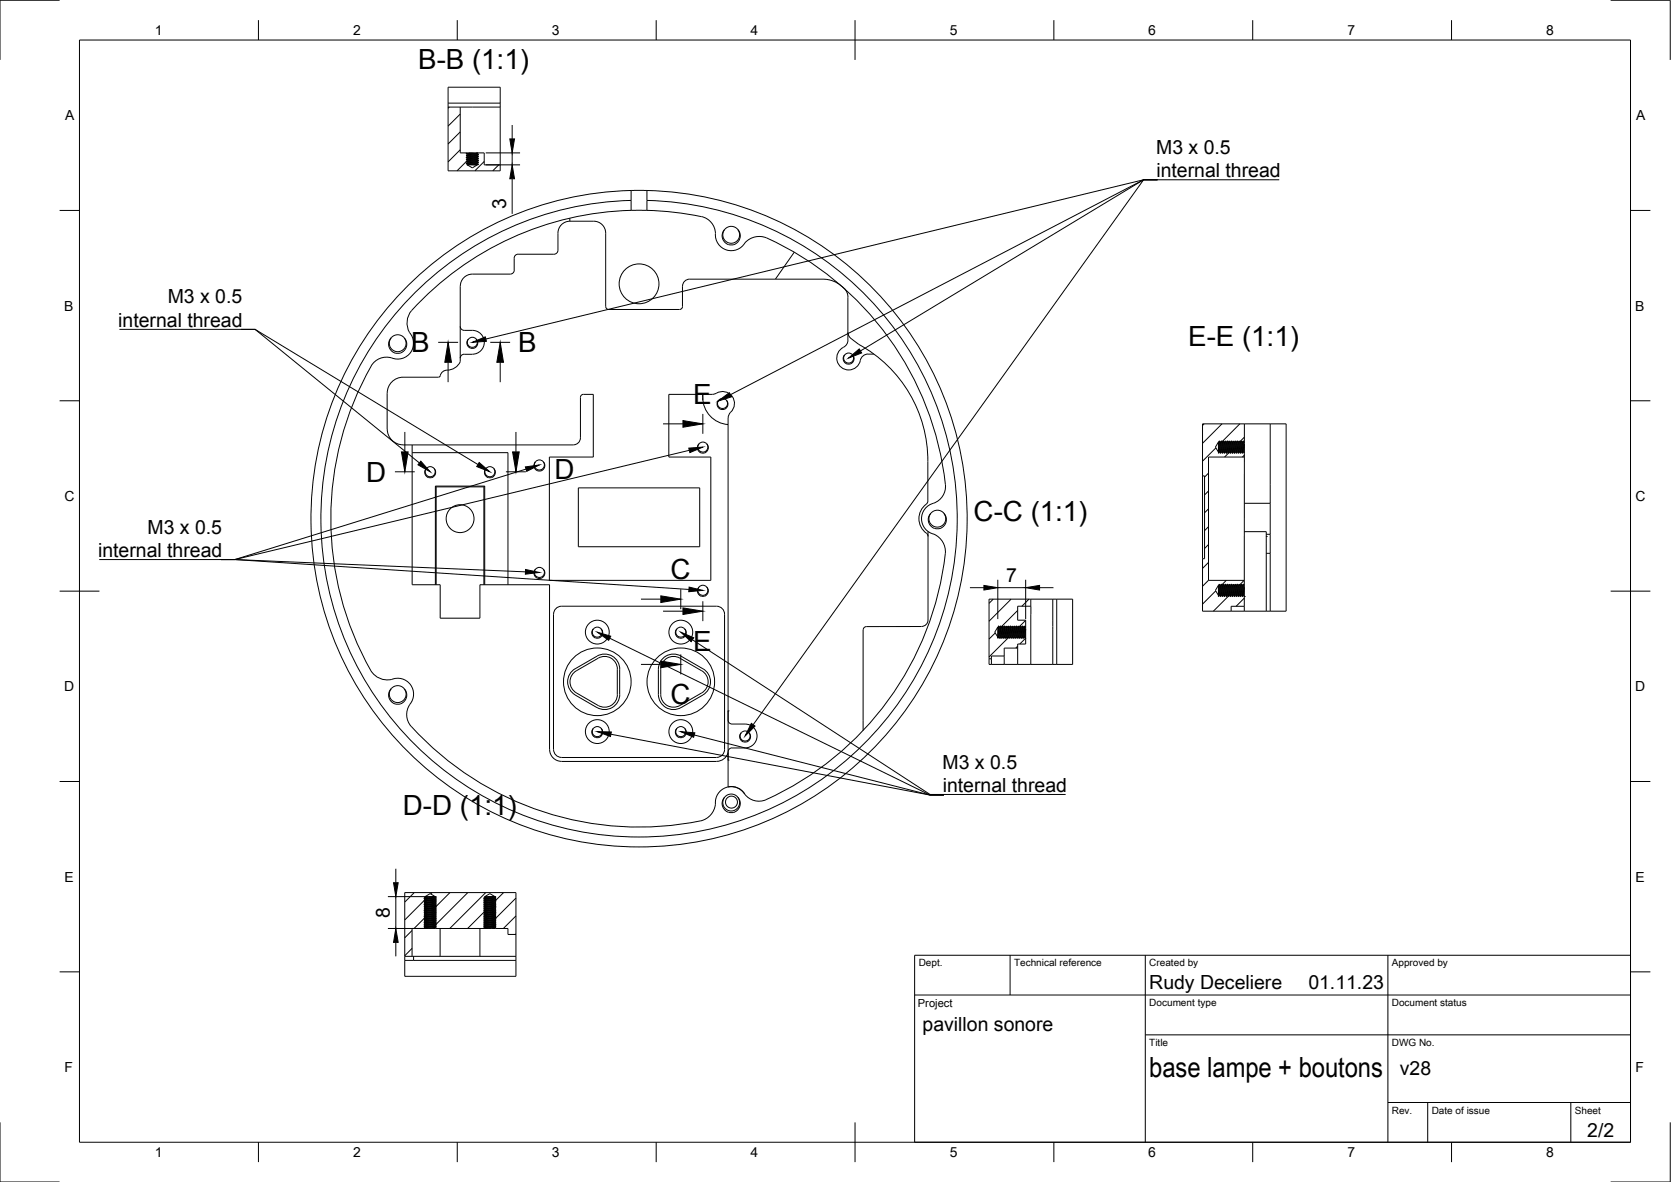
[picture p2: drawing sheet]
<svg xmlns="http://www.w3.org/2000/svg" width="420mm" height="297mm" viewBox="0 0 420 297" stroke-linecap="round" stroke-linejoin="round" font-family="sans-serif">
<defs><g id="words">
<g font-size="7">
<text x="105.2" y="17.4">B-B (1:1)</text>
<text x="103.4" y="88.5">B</text>
<text x="130.3" y="88.5">B</text>
<text x="298.8" y="86.9">E-E (1:1)</text>
<text x="174.3" y="101.5">E</text>
<text x="92.1" y="121.1">D</text>
<text x="139.4" y="120.3">D</text>
<text x="244.8" y="131">C-C (1:1)</text>
<text x="168.6" y="145.5">C</text>
<text x="174.3" y="163.6">E</text>
<text x="168.6" y="177">C</text>
<text x="101.3" y="204.7">D-D (1:1)</text>
<text x="289" y="270.6">base lampe + boutons</text>
</g>
<g font-size="4.9">
<text x="290.7" y="38.7">M3 x 0.5</text>
<text x="290.8" y="44.5">internal thread</text>
<text x="127.2" y="52.5" transform="rotate(-90 127.2 52.5)">3</text>
<text x="42.2" y="76.2">M3 x 0.5</text>
<text x="29.7" y="82.1">internal thread</text>
<text x="37.1" y="134.1">M3 x 0.5</text>
<text x="24.7" y="139.9">internal thread</text>
<text x="253" y="146.2">7</text>
<text x="237" y="193.1">M3 x 0.5</text>
<text x="237" y="199">internal thread</text>
<text x="98" y="230.7" transform="rotate(-90 98 230.7)">8</text>
<text x="289" y="248.5">Rudy Deceliere</text>
<text x="329" y="248.5">01.11.23</text>
<text x="232" y="259">pavillon sonore</text>
<text x="352" y="270.1">v28</text>
<text x="399.1" y="285.7">2/2</text>
</g>
<g font-size="3.5">
<text x="39" y="8.8">1</text>
<text x="88.8" y="8.8">2</text>
<text x="138.8" y="8.8">3</text>
<text x="188.7" y="8.8">4</text>
<text x="238.8" y="8.8">5</text>
<text x="288.7" y="8.8">6</text>
<text x="338.8" y="8.8">7</text>
<text x="388.8" y="8.8">8</text>
<text x="16.4" y="30.2">A</text>
<text x="411.4" y="30.2">A</text>
<text x="16.2" y="78">B</text>
<text x="411.2" y="78">B</text>
<text x="16.2" y="125.9">C</text>
<text x="411.2" y="125.9">C</text>
<text x="16.2" y="173.7">D</text>
<text x="411.2" y="173.7">D</text>
<text x="16.2" y="221.6">E</text>
<text x="411.2" y="221.6">E</text>
<text x="16.2" y="269.4">F</text>
<text x="411.2" y="269.4">F</text>
<text x="39" y="290.8">1</text>
<text x="88.8" y="290.8">2</text>
<text x="138.8" y="290.8">3</text>
<text x="188.7" y="290.8">4</text>
<text x="238.8" y="290.8">5</text>
<text x="288.7" y="290.8">6</text>
<text x="338.8" y="290.8">7</text>
<text x="388.8" y="290.8">8</text>
</g>
<text font-size="2.8" x="230.8" y="253.1">Project</text>
<g font-size="2.5">
<text x="231" y="242.9">Dept.</text>
<text x="255" y="242.9">Technical reference</text>
<text x="289" y="242.9">Created by</text>
<text x="350" y="242.9">Approved by</text>
<text x="289" y="252.8">Document type</text>
<text x="350" y="252.8">Document status</text>
<text x="289" y="262.9">Title</text>
<text x="350" y="262.9">DWG No.</text>
<text x="350" y="279.9">Rev.</text>
<text x="360" y="279.9">Date of issue</text>
<text x="396" y="279.9">Sheet</text>
</g>
</g></defs>
<!-- layer: Visible -->
<g fill="none" stroke="#000" stroke-width=".25">
<path d="M112.7 21.9h13.1v21h-13.1zM112.7 25.9h13.1M112.7 26.9h3M115.7 26.9h10.1M115.7 26.9v11.5h1.7M117.2 38.5l3.1 .3M117.2 39l3.1 .3M117.2 39.5l3.1 .3M117.2 38.5v.1M117.2 39v.1M117.2 39.5v.1M117.2 39.6l.3 .1"/>
<path d="M117.2 39.1l.3 .1M117.2 38.6l.3 .1M117.2 38.6l3.1 .2M117.2 39.1l3.1 .2M117.2 39.6l3.1 .2M117.4 38.4h.4M117.4 38.4l-.2 .1M117.5 38.9l2.5 .2M117.5 39.4l2.5 .2M117.5 39.9l2.5 .2M117.5 38.7l2.5 .3M117.5 39.2l2.5 .3"/>
<path d="M117.5 39.7l2.5 .3M117.5 38.7v.2M117.5 39.2v.2M117.5 39.7v.2M117.5 39.9l-.3 .1M117.5 39.4l-.3 .1M117.5 38.9l-.3 .1M117.8 38.4l2.2 .2M117.8 38.4h1.9M119.7 38.4l.3 .1M119.7 38.4h.4M120 38.5v.1"/>
<path d="M120 39v.1M120 39.5v.1M120 40v.1M120 38.6l.3 .2M120 39.1l.3 .2M120 39.6l.3 .2M120.1 38.4h1.7v3h4M120.1 38.4l-.1 .1M120.3 39.3h.1M120.3 39.8h.1M120.3 38.8l-.3 .2M120.3 39.3l-.3 .2"/>
<path d="M120.3 39.8l-.3 .2M117.2 41l3.1 .3M117.2 40l3.1 .3M117.2 40.5l3.1 .3M117.2 41.1l.3 .1M117.2 40v.1M117.2 40.5v.1M117.2 41v.1M117.2 40.6l.3 .1M117.2 40.1l.3 .1M117.2 41.1l3.1 .2M117.2 40.1l3.1 .2"/>
<path d="M117.2 40.6l3.1 .2M117.5 41.4h.3M117.5 40.9l2.5 .2M117.5 40.4l2.5 .2M117.5 40.7l2.5 .3M117.5 41.2l2.2 .2M117.5 40.2l2.5 .3M117.5 41.4h.1M117.5 41.4l1.3 .8 1.2-.8M117.5 40.2v.2M117.5 40.7v.2M117.5 41.2v.2"/>
<path d="M117.5 40.9l-.3 .1M117.5 40.4l-.3 .1M117.8 41.4h1.9M119.7 41.4h.3M120 40.5v.1M120 41v.1M120 40.1l.3 .2M120 40.6l.3 .2M120 41.1l.3 .2M120.3 41.3l-.3 .1M120.3 40.8h.1M120.3 41.3h.1"/>
<path d="M120.3 40.3l-.3 .2M120.3 40.8l-.3 .2M143.3 55.6h6a2.99 2.99 0 0 1 3 3v18.4a.77 .77 0 0 0 .8 .8h17.7a.77 .77 0 0 0 .8-.8v-5.1a1.8 1.8 0 0 1 1.8-1.7h21.6M143.3 54.8v.8M143.3 55.6a2.99 2.99 0 0 0-3 3v4.3M158.7 50.4a80 80 0 0 0-67 120.5 80 80 0 0 0 137.9 0 80 80 0 0 0-66.9-120.5M158.7 47.9a82.5 82.5 0 0 0-70 122.7 82.5 82.5 0 0 0 141.2 4.7 82.5 82.5 0 0 0-61.6-127.1l-5.6-.3M158.7 47.9h4M158.7 52.9h4M158.7 47.9v5M158.7 52.9a77.5 77.5 0 0 0-55.2 25.1M162.7 47.9v5"/>
<path d="M162.7 52.9l5.7 .3 5.7 .8a7.9 7.9 0 0 1 4.3 1.4 4.6 4.6 0 0 1 1.5 4 4 4 0 0 0 3.1 3.5 4 4 0 0 0 4.3-1.9 4.9 4.9 0 0 1 5.5-1.2 77.3 77.3 0 0 1 44.9 62.8 4.5 4.5 0 0 1-3 3.9M182.2 57.6l-.5 .8-.1 1 .3 1 .5 .7a2.18 2.18 0 0 0 2.2 .4l.9-.7 .6-1.1-.1-1.2-.5-.9M182.2 57.6l-.4 1.1 .1 1.2 .7 .9 1.1 .3 1.2-.3 .9-.9 .2-1-.5-1.3M182.2 57.6a2.13 2.13 0 0 1 3.3 0M103.5 78a4.8 4.8 0 0 0-.1 6.1 4 4 0 0 1-.3 4.7 4 4 0 0 1-4.6 1.1 4.4 4.4 0 0 0-5.2 2.1 77.2 77.2 0 0 0 .4 77.2 4.8 4.8 0 0 0 5.3 1.4 4 4 0 0 1 4.4 1.7 4 4 0 0 1-.3 4.7 4.4 4.4 0 0 0 .3 5.5 77.5 77.5 0 0 0 72.8 23.8M118.8 68.9a3.1 3.1 0 0 0-3.1 3v19a3.9 3.9 0 0 1-3.8 2.2 2.85 2.85 0 0 0-1.5 1.6l-9 .1a4 4 0 0 0-4 4M140.3 62.9a1.01 1.01 0 0 1-1 1h-9a1.01 1.01 0 0 0-1 1v3a1.01 1.01 0 0 1-1 1h-9.5M195 70.2h8.2a16.9 16.9 0 0 1 5.5 .2l1.4 .5M199.7 63.4l-4.7 6.8M210.1 70.9l.8 .5a4.6 4.6 0 0 1 2.3 3.3M210.2 70.8l-.1 .1M213.2 74.7v10.8"/>
<path d="M97.3 98.8l.1 9a4 4 0 0 0 4 4M98.4 84.9a2.13 2.13 0 0 1 3.2 0M99.3 88.7l-.8-.4-.6-.9-.2-1 .3-1.1 .4-.4-.5 1.1v.7l.4 .8 .8 .7 1.1 .2 1.1-.4 .7-1 .1-1.2-.5-.9 .5 .8 .2 1.2-.7 1.2-1 .6M99.3 88.7h1.4M115.7 82a1.01 1.01 0 0 0 1 1h2.1M117.8 85.2a1.37 1.37 0 0 0 .6 2.3 1.39 1.39 0 0 0 1.7-1.8l-.4-.5M117.8 85.2a1.26 1.26 0 0 0 .1 1.7 1.26 1.26 0 0 0 1.7 0 1.26 1.26 0 0 0 .1-1.7M117.8 85.2a1.26 1.26 0 0 1 1.9 0M118.8 89h-2.1a1.01 1.01 0 0 0-1 1M118.8 83a3 3 0 0 1 3 3 3 3 0 0 1-3 3M146.7 99.1h2.5v15.8h-11.1v30.9h40.6v-30.9h-10.5v-15.8h10.9M146.7 99.1a.77 .77 0 0 0-.8 .8v10.1a1.77 1.77 0 0 1-1.7 1.8"/>
<path d="M176.7 99.1v1.5M176.7 99.9a6.8 6.8 0 0 0 6.4 6.8M179.1 99.1h.3a3.9 3.9 0 0 1 4.2 0 3.1 3.1 0 0 1-.1 4.8l-.4 1.1M212.2 89.4l.2-.2a1.26 1.26 0 0 0 .1 1.7 1.26 1.26 0 0 0 1.7 0 1.26 1.26 0 0 0 .1-1.7 1.39 1.39 0 0 1-.5 2.3 1.38 1.38 0 0 1-1.4-.4 1.38 1.38 0 0 1-.3-1.5zM212.4 89.2a1.26 1.26 0 0 1 1.9 0M213.2 83.5l.4 1.2 2.3 1.9a33.3 33.3 0 0 1 17.4 29.4v9.9a1.51 1.51 0 0 1-.9 1.2 4.6 4.6 0 0 0 .8 7.1l.2 .6M213.2 85.5a2.36 2.36 0 0 1-1.6 2.1 3 3 0 0 0 .4 5.1 3 3 0 0 0 4.5-2.6 2 2 0 0 1 1.8-1.1M218.3 89h1.4M101.3 111.8h42.9M103.6 111.8v35.1h7.1v8.4h10v-8.4h17.5v41.4a3 3 0 0 0 3 3.1l39-.1a2.99 2.99 0 0 0 2.9-2.2M103.6 113.8h24.1v33.1M107.2 117.7l-.3 .5a1.42 1.42 0 0 0 .9 1.8"/>
<path d="M107.2 117.7a1.26 1.26 0 0 1 1.9 0M109.1 117.7l.1 .2a1.4 1.4 0 0 1-.6 2.1M109.1 117.7a1.27 1.27 0 0 1 0 1.8 1.27 1.27 0 0 1-1.8 0 1.27 1.27 0 0 1-.1-1.8M122.2 117.7l-.3 .5-.1 .7 .3 .6 .7 .5M122.2 117.7a1.26 1.26 0 0 1 1.9 0M124.1 117.7a1.4 1.4 0 0 1-.5 2.3M124.1 117.7a1.26 1.26 0 0 1 0 1.8 1.26 1.26 0 0 1-1.8 0 1.26 1.26 0 0 1-.1-1.8M134.7 116l-.1 .1a1.27 1.27 0 0 0 .2 1.7 1.27 1.27 0 0 0 1.7-.1 1.27 1.27 0 0 0 .1-1.7M134.7 116l-.4 .6v.6l.2 .6 .7 .5M134.7 116a1.26 1.26 0 0 1 1.9 0M135.2 118.3h.8M136.6 116l.1 .1a1.41 1.41 0 0 1-.7 2.2"/>
<path d="M175.8 111.5l-.4 .8 .1 .7a1.36 1.36 0 0 0 1.2 .9 1.36 1.36 0 0 0 1.3-.8l.1-.9-.4-.7M175.8 111.5l-.1 .1a1.26 1.26 0 0 0 .2 1.7 1.26 1.26 0 0 0 1.7-.1 1.26 1.26 0 0 0 .1-1.7M175.8 111.5a1.26 1.26 0 0 1 1.9 0M180.7 100.6a1.26 1.26 0 0 0 .1 1.7 1.26 1.26 0 0 0 1.7 0 1.26 1.26 0 0 0 .1-1.7M180.7 100.6a1.38 1.38 0 0 0 .6 2.3M180.7 100.6a1.26 1.26 0 0 1 1.9 0M181.3 102.9h.8M182.6 100.6l.3 .2a1.41 1.41 0 0 1-.8 2.1M183.1 105.1v92.7a3.9 3.9 0 0 1 4.2 1.8M302.4 106.5h21v47.1h-21zM302.4 119.6h.5v20.8h-.5M306.4 111.1v.4"/>
<path d="M306.4 111.5v2.1M306.4 113.6v.3M306.4 113.9h.1M306.4 111.1l-.8 1.3 .8 1.2M306.4 111.1h.1M306.6 113.6h.1M306.6 113.6l-.2 .3M306.6 110.8l-.2 .3M306.6 110.8h.1M306.6 110.8l-.2 3 .2-3M306.6 110.8l.2 .3M306.7 113.6l.2 .3"/>
<path d="M306.8 111.1l-.2 2.5M306.8 111.1h.1M306.9 113.9h.1M306.9 111.1l-.2 2.5M307 113.6h.2M307 113.6l-.1 .3M307.1 110.8l-.2 3.1M307.1 110.8h.1M307.1 110.8l-.2 .3M307.1 110.8l.2 .3M307.2 113.6l.2 .3M307.3 111.1l-.3 2.5"/>
<path d="M307.3 111.1h.1M307.4 113.9h.1M307.4 111.1l-.2 2.5M307.6 113.6h.1M307.6 113.6l-.2 .3M307.6 110.8l-.2 3.1M307.6 110.8h.1M307.6 110.8l-.2 .3M307.6 110.8l.2 .3M307.7 113.6l.1 .3M307.8 111.1l-.2 2.5M307.8 111.1h.1"/>
<path d="M307.9 111.1l-.2 2.5M308.1 113.6l-.3 .3M308.1 113.6h.1M308.1 110.8l-.3 3.1M308.1 110.8h.1M308.1 110.8l-.2 .3M308.1 110.8l-.2 3.1M308.1 110.8l.2 .3M308.2 113.6l.2 .3M308.3 111.1l-.2 2.5M308.3 111.1h.1M308.4 111.1l-.2 2.5"/>
<path d="M308.5 113.6l-.1 .3M308.5 113.6h.2M308.6 110.8l-.2 3.1M308.6 110.8h.1M308.6 110.8l-.2 .3M308.7 110.8l-.3 3.1M308.7 110.8l.1 .3M308.7 113.6l.1 .3M308.8 111.1l-.3 2.5M308.8 111.1h.1M308.9 111.1l-.2 2.5M309.1 113.6l-.3 .3"/>
<path d="M309.1 113.6h.1M309.1 110.8l-.3 3.1M309.1 110.8h.1M309.1 110.8l-.2 .3M309.1 110.8l-.2 3.1M309.1 110.8l.2 .3M309.2 113.6l.2 .3M309.3 111.1l-.2 2.5M309.3 111.1h.1M309.4 111.1l-.2 2.5M309.6 113.6l-.2 .3M309.6 113.6h.1"/>
<path d="M309.6 110.8l-.2 3.1M309.6 110.8h.1M309.6 110.8l-.2 .3M309.6 110.8l.2 .3M309.7 113.6l.2 .3M309.8 111.1l-.2 2.5M309.8 111.1h.1M309.9 111.1l-.2 2.5M310 113.6l-.1 .3M310 113.6h.2M310.1 110.8l-.2 3.1M310.1 110.8h.1"/>
<path d="M310.1 110.8l-.2 .3M310.1 110.8l.2 .3M310.2 113.6l.1 .3M310.3 111.1l-.3 2.5M310.3 111.1h.2M310.5 111.1l-.3 2.5M310.6 113.6l-.3 .3M310.6 113.6h.1M310.6 110.8l-.3 3.1M310.6 110.8h.1M310.6 110.8l-.1 .3M310.6 110.8l-.2 3.1"/>
<path d="M310.6 110.8l.2 .3M310.7 113.6l.2 .3M310.8 111.1l-.2 2.5M310.8 111.1h.1M310.9 111.1l-.2 2.5M311.1 113.6l-.2 .3M311.1 113.6h.1M311.1 110.8l-.2 3.1M311.1 110.8h.1M311.1 110.8l-.2 .3M311.1 110.8l.2 .3M311.2 113.6l.2 .3"/>
<path d="M311.3 111.1l-.2 2.5M311.3 111.1h.1M311.4 111.1l-.2 2.5M311.6 113.6l-.2 .3M311.6 113.6h.1M311.6 110.8l-.2 3.1M311.6 110.8h.1M311.6 110.8l-.2 .3M311.6 110.8l.2 .3M311.7 113.6l.1 .3M311.8 111.1l-.2 2.5M311.8 111.1h.1"/>
<path d="M311.9 111.1l-.2 2.5M312.1 113.6l-.3 .3M312.1 113.6h.1M312.1 110.8l-.3 3.1M312.1 110.8h.1M312.1 110.8l-.2 .3M312.1 110.8l-.2 3.1M312.1 110.8l.2 .3M312.2 113.6l.2 .3M312.3 111.1l-.2 2.5M312.3 111.1h.1M312.4 111.1l-.2 2.5"/>
<path d="M312.5 113.6l-.1 .3M312.5 113.6h.2M312.6 110.8l-.2 3.1M312.6 110.8h.1M312.6 110.8l-.2 .3M312.7 110.8l-.3 3.1M312.7 110.8l.1 .3M312.7 113.6l.2 .3M312.8 111.1l-.3 2.5M312.8 111.1h.1M312.9 113.9h.1M312.9 111.1v.4"/>
<path d="M312.9 111.5v2.3M312.9 113.8v.1M312.9 111.5l-.2 2.1M312.9 114.9h-9v30.9h9M312.9 106.5v4.6M312.9 113.8v33.3M319.4 106.5v20M107.8 120h.8M109.5 122.2h12.4M109.5 122.2l.2 .2M109.5 122.2v24.7M109.7 122.4h12"/>
<path d="M109.7 122.4v24.5M121.7 122.4v24.5M121.9 122.2v24.7M121.9 122.2l-.2 .2M122.8 120h.8M145.4 122.6h30.5v14.8h-30.5zM233.3 133.6v22.2a1.62 1.62 0 0 1-1.6 1.6M233.4 134.8h.1M234 129l-.4 1.1 .2 1.2 .9 .9 .8 .3 1.2-.3 .9-.9 .2-1.2-.4-1.1 .4 .8 .2 1-.3 .8-.6 .8a2.15 2.15 0 0 1-2.1 .4l-1.1-.8-.4-.8-.1-1.1zM234.1 129a2.13 2.13 0 0 1 3.2 0M234.8 126.5a4 4 0 0 0-3.1 3.9 4 4 0 0 0 3.2 3.8 4.9 4.9 0 0 1 2.8 4.8M237.7 139a77.3 77.3 0 0 1-45.8 62.2 4.5 4.5 0 0 1-4.6-1.6"/>
<path d="M312.9 133.6h5.5v20M312.9 126.5h6.5M318.4 134.8h.1M318.4 139.1h1M318.4 134.3h1M319.4 139.1v14.5M319.4 126.5v7.8M319.4 134.3v4.8M134.7 143a1.39 1.39 0 0 0 .5 2.3 1.38 1.38 0 0 0 1.5-.4 1.38 1.38 0 0 0 .2-1.4l-.3-.5M134.7 143l-.1 .1a1.26 1.26 0 0 0 .2 1.7 1.26 1.26 0 0 0 1.7-.1 1.26 1.26 0 0 0 .1-1.7M134.7 143a1.26 1.26 0 0 1 1.9 0M139.2 154.4v33.9a2.04 2.04 0 0 0 2 2.1l39-.1a2 2 0 0 0 2-2v-33.9"/>
<path d="M149.2 158a1.38 1.38 0 0 0 .6 2.3h.8M149.2 158a1.26 1.26 0 0 0 .1 1.8 1.26 1.26 0 0 0 1.7 0 1.26 1.26 0 0 0 .1-1.8M149.2 158a1.26 1.26 0 0 1 1.9 0M151.1 158l.3 .3a1.43 1.43 0 0 1-.8 2M170.2 158l-.2 .3a1.43 1.43 0 0 0 .8 2h.8M170.2 158a1.26 1.26 0 0 0 .1 1.8 1.26 1.26 0 0 0 1.7 0 1.26 1.26 0 0 0 .1-1.8M170.2 158a1.26 1.26 0 0 1 1.9 0M172.1 158l.3 .4a1.44 1.44 0 0 1-.8 1.9M175.8 147.5l-.1 .1a1.27 1.27 0 0 0 .2 1.7 1.27 1.27 0 0 0 1.7-.1 1.27 1.27 0 0 0 .1-1.7M175.8 147.5l-.4 .5v.7l.2 .6 .7 .5M175.8 147.5a1.26 1.26 0 0 1 1.9 0M176.3 149.8h.8"/>
<path d="M177.7 147.5l.3 .5a1.42 1.42 0 0 1-.9 1.8M182.2 154.3a2 2 0 0 0-2-2h-39a2 2 0 0 0-2 2M217 158.3v25.3M231.7 157.4l-13.8 .1a.81 .81 0 0 0-.9 .8M248.7 150.6h21v16.4h-21zM250.9 157.6v.4M250.9 158v2.1M250.9 157.6l-.8 1.3 .8 1.2M250.9 157.6h.1M251 157.6l-.1 .4M251.1 157.3l-.2 3M251.1 157.3l-.1 .3"/>
<path d="M251.1 157.3h.1M251.2 157.3l-.3 3.1M251.2 157.3l.1 .3M251.3 157.6l-.2 2.5M251.3 157.6h.2M251.5 157.6l-.3 2.5M251.6 157.3l-.2 3.1M251.6 157.3h.1M251.6 157.3l-.1 .3M251.7 157.3l-.3 3.1M251.7 157.3l.1 .3M251.8 157.6l-.2 2.5"/>
<path d="M251.8 157.6h.2M252 157.6l-.3 2.5M252.1 157.3l-.2 3.1M252.1 157.3h.1M252.1 157.3l-.1 .3M252.2 157.3l-.3 3.1M252.2 157.3l.1 .3M252.3 157.6l-.2 2.5M252.3 157.6h.2M252.5 157.6l-.3 2.5M252.6 157.3l-.2 3.1M252.6 157.3h.1"/>
<path d="M252.6 157.3l-.1 .3M252.7 157.3l-.3 3.1M252.7 157.3l.1 .3M252.8 157.6l-.2 2.5M252.8 157.6h.2M253 157.6l-.3 2.5M253.1 157.3l-.2 3.1M253.1 157.3h.1M253.1 157.3l-.1 .3M253.2 157.3l-.3 3.1M253.2 157.3l.1 .3M253.3 157.6l-.2 2.5"/>
<path d="M253.3 157.6h.2M253.5 157.6l-.3 2.5M253.6 157.3l-.2 3.1M253.6 157.3h.1M253.6 157.3l-.1 .3M253.7 157.3l-.3 3.1M253.7 157.3l.1 .3M253.8 157.6l-.2 2.5M253.8 157.6h.2M254 157.6l-.3 2.5M254.1 157.3l-.2 3.1M254.1 157.3h.1"/>
<path d="M254.1 157.3l-.1 .3M254.2 157.3l-.3 3.1M254.2 157.3l.1 .3M254.3 157.6l-.2 2.5M254.3 157.6h.2M254.5 157.6l-.3 2.5M254.6 157.3l-.2 3.1M254.6 157.3h.1M254.6 157.3l-.1 .3M254.7 157.3l-.3 3.1M254.7 157.3l.1 .3M254.8 157.6l-.2 2.5"/>
<path d="M254.8 157.6h.2M255 157.6l-.3 2.5M255.1 157.3l-.2 3.1M255.1 157.3h.1M255.1 157.3l-.1 .3M255.2 157.3l-.3 3.1M255.2 157.3l.1 .3M255.3 157.6l-.2 2.5M255.3 157.6h.2M255.5 157.6l-.3 2.5M255.6 157.3l-.2 3.1M255.6 157.3h.1"/>
<path d="M255.6 157.3l-.1 .3M255.7 157.3l-.3 3.1M255.7 157.3l.1 .3M255.8 157.6l-.2 2.5M255.8 157.6h.2M256 157.6l-.3 2.5M256.1 157.3l-.2 3.1M256.1 157.3h.1M256.1 157.3l-.1 .3M256.2 157.3l-.3 3.1M256.2 157.3l.1 .3M256.3 157.6l-.2 2.5"/>
<path d="M256.3 157.6h.2M256.5 157.6l-.3 2.5M256.6 157.3l-.2 3.1M256.6 157.3h.1M256.6 157.3l-.1 .3M256.7 157.3l-.3 3.1M256.7 157.3l.1 .3M256.8 157.6l-.2 2.5M256.8 157.6h.2M257 157.6l-.3 2.5M257.1 157.3l-.2 3.1M257.1 157.3h.1"/>
<path d="M257.1 157.3l-.1 .3M257.2 157.3l-.3 3.1M257.2 157.3l.1 .3M257.3 157.6l-.2 2.5M257.3 157.6h.2M257.5 157.6l-.3 2.5M257.6 157.3l-.2 3.1M257.6 157.3h.1M257.6 157.3l-.1 .3M257.7 157.3l-.3 3.1M257.7 157.3l.1 .3M257.8 157.6l-.2 2.5"/>
<path d="M257.8 157.6h.1M257.9 157.6v.4M257.9 158v2.3M257.9 158l-.2 2.1M259.2 150.6v1.7M259.2 154.4v12.6M259.2 154.4v-2.1h-3.3v3.6h2v1.7M264.7 150.6v6.8M264.7 157.5v9.5M264.7 157.4v.1M265.7 150.6v16.4M306.4 147.5v2.1"/>
<path d="M306.4 147.1v.4M306.4 149.9h.1M306.4 149.6v.3M306.4 147.1l-.8 1.3 .8 1.2M306.4 147.1h.1M306.6 149.6h.1M306.6 149.6l-.2 .3M306.6 146.8l-.2 .3M306.6 146.8h.1M306.6 146.8l-.2 3.1 .2-3.1M306.6 146.8l.2 .3M306.7 149.6l.2 .3"/>
<path d="M306.8 147.1l-.2 2.5M306.8 147.1h.1M306.9 149.9h.1M306.9 147.1l-.2 2.5M307 149.6h.2M307 149.6l-.1 .3M307.1 146.8l-.2 3.1M307.1 146.8h.1M307.1 146.8l-.2 .3M307.1 146.8l.2 .3M307.2 149.6l.2 .3M307.3 147.1l-.3 2.5"/>
<path d="M307.3 147.1h.1M307.4 149.9h.1M307.4 147.1l-.2 2.5M307.6 149.6h.1M307.6 149.6l-.2 .3M307.6 146.8l-.2 3.1M307.6 146.8h.1M307.6 146.8l-.2 .3M307.6 146.8l.2 .3M307.7 149.6l.1 .3M307.8 147.1l-.2 2.5M307.8 147.1h.1"/>
<path d="M307.9 147.1l-.2 2.5M308.1 149.6h.1M308.1 149.6l-.3 .3M308.1 146.8l-.3 3.1M308.1 146.8h.1M308.1 146.8l-.2 .3M308.1 146.8l-.2 3.1M308.1 146.8l.2 .3M308.2 149.6l.2 .3M308.3 147.1l-.2 2.5M308.3 147.1h.1M308.4 147.1l-.2 2.5"/>
<path d="M308.5 149.6h.2M308.5 149.6l-.1 .3M308.6 146.8l-.2 3.1M308.6 146.8h.1M308.6 146.8l-.2 .3M308.7 146.8l-.3 3.1M308.7 146.8l.1 .3M308.7 149.6l.1 .3M308.8 147.1l-.3 2.5M308.8 147.1h.1M308.9 147.1l-.2 2.5M309.1 149.6h.1"/>
<path d="M309.1 149.6l-.3 .3M309.1 146.8l-.3 3.1M309.1 146.8h.1M309.1 146.8l-.2 .3M309.1 146.8l-.2 3.1M309.1 146.8l.2 .3M309.2 149.6l.2 .3M309.3 147.1l-.2 2.5M309.3 147.1h.1M309.4 147.1l-.2 2.5M309.6 149.6h.1M309.6 149.6l-.2 .3"/>
<path d="M309.6 146.8l-.2 3.1M309.6 146.8h.1M309.6 146.8l-.2 .3M309.6 146.8l.2 .3M309.7 149.6l.2 .3M309.8 147.1l-.2 2.5M309.8 147.1h.1M309.9 147.1l-.2 2.5M310 149.6h.2M310 149.6l-.1 .3M310.1 146.8l-.2 3.1M310.1 146.8h.1"/>
<path d="M310.1 146.8l-.2 .3M310.1 146.8l.2 .3M310.2 149.6l.1 .3M310.3 147.1l-.3 2.5M310.3 147.1h.2M310.5 147.1l-.3 2.5M310.6 149.6h.1M310.6 149.6l-.3 .3M310.6 146.8l-.3 3.1M310.6 146.8h.1M310.6 146.8l-.1 .3M310.6 146.8l-.2 3.1"/>
<path d="M310.6 146.8l.2 .3M310.7 149.6l.2 .3M310.8 147.1l-.2 2.5M310.8 147.1h.1M310.9 147.1l-.2 2.5M311.1 149.6h.1M311.1 149.6l-.2 .3M311.1 146.8l-.2 3.1M311.1 146.8h.1M311.1 146.8l-.2 .3M311.1 146.8l.2 .3M311.2 149.6l.2 .3"/>
<path d="M311.3 147.1l-.2 2.5M311.3 147.1h.1M311.4 147.1l-.2 2.5M311.6 149.6h.1M311.6 149.6l-.2 .3M311.6 146.8l-.2 3.1M311.6 146.8h.1M311.6 146.8l-.2 .3M311.6 146.8l.2 .3M311.7 149.6l.1 .3M311.8 147.1l-.2 2.5M311.8 147.1h.1"/>
<path d="M311.9 147.1l-.2 2.5M312.1 149.6h.1M312.1 149.6l-.3 .3M312.1 146.8l-.3 3.1M312.1 146.8h.1M312.1 146.8l-.2 .3M312.1 146.8l-.2 3.1M312.1 146.8l.2 .3M312.2 149.6l.2 .3M312.3 147.1l-.2 2.5M312.3 147.1h.1M312.4 147.1l-.2 2.5"/>
<path d="M312.5 149.6h.2M312.5 149.6l-.1 .3M312.6 146.8l-.2 3.1M312.6 146.8h.1M312.6 146.8l-.2 .3M312.7 146.8l-.3 3.1M312.7 146.8l.1 .3M312.7 149.6l.2 .3M312.8 147.1l-.3 2.5M312.8 147.1h.1M312.9 149.9h.1M312.9 147.5l-.2 2.1"/>
<path d="M312.9 147.1v.4M312.9 149.8v.1M312.9 147.5v2.3M312.9 152.4v1.2M312.9 152.4h-3.3v1.2M312.9 149.8v2.6M98.4 173.1a2.13 2.13 0 0 1 3.2 0M98.4 173.1l-.5 .7-.2 .9 .3 1.1 .6 .7a2.18 2.18 0 0 0 2.1 .4l1-.7 .6-1.2-.1-1.1-.6-.8M98.4 173.1l-.5 1.1 .1 1.1 .7 .8 1.1 .5 1.3-.3 .8-.8 .2-1.2-.5-1.2M144.6 168.1a3.8 3.8 0 0 0 0 6.5l5.5 3.2a3.8 3.8 0 0 0 5.7-3.3v-6.3a3.8 3.8 0 0 0-5.7-3.3l-5.5 3.2M155.2 168.2v6.3M155.2 174.5a3.2 3.2 0 0 1-4.8 2.8"/>
<path d="M155.2 168.2a3.2 3.2 0 0 0-4.8-2.8l-5.5 3.2a3.2 3.2 0 0 0 0 5.5l5.5 3.2M170.9 177.3a3.2 3.2 0 0 1-4.8-2.8v-6.3a3.2 3.2 0 0 1 4.8-2.8l5.5 3.2a3.2 3.2 0 0 1 .1 5.5l-5.6 3.2M176.7 168.1a3.8 3.8 0 0 1 0 6.6l-5.5 3.1a3.8 3.8 0 0 1-5.7-3.3v-6.3a3.8 3.8 0 0 1 5.7-3.3l5.5 3.2M183.1 178.7h.1M248.7 165.6h.6M250.9 160.1v.3l.2-.3M251.1 160.1h.1M251.2 160.1l.2 .3M251.6 160.1l-.2 .3M251.6 160.1h.1M251.7 160.1l.2 .3M251.9 160.4h.1"/>
<path d="M252.1 160.1h.1M252.1 160.1l-.2 .3M252.2 160.1l.2 .3M252.4 160.4h.1M252.5 164.9h-3.2v2.1M252.6 160.1h.1M252.6 160.1l-.2 .3M252.7 160.1l.2 .3M253.1 160.1l-.2 .3M253.1 160.1h.1M253.2 160.1l.2 .3M253.4 160.4h.1"/>
<path d="M253.6 160.1h.1M253.6 160.1l-.2 .3M253.7 160.1l.2 .3M253.9 160.4h.1M254.1 160.1h.1M254.1 160.1l-.2 .3M254.2 160.1l.2 .3M254.4 160.4h.1M254.6 160.1h.1M254.6 160.1l-.2 .3M254.7 160.1l.2 .3M254.9 160.4h.1"/>
<path d="M255.1 160.1h.1M255.1 160.1l-.2 .3M255.2 160.1l.2 .3M255.4 160.4h.1M255.6 160.1h.1M255.6 160.1l-.2 .3M255.7 160.1l.2 .3M255.9 162.9v4.1M255.9 162.9h-3.4v4.1M255.9 160.4h.1M256.1 160.1h.1M256.1 160.1l-.2 .3"/>
<path d="M256.2 160.1l.2 .3M256.6 160.1l-.2 .3M256.6 160.1h.1M256.7 160.1l.2 .3M257.1 160.1l-.2 .3M257.1 160.1h.1M257.2 160.1l.2 .3M257.6 160.1l-.2 .3M257.6 160.1h.1M257.7 160.1l.2 .3M257.9 160.4h.1M257.9 160.3v.1"/>
<path d="M257.9 160.3v1.5h-2v1.1M149.2 183a1.38 1.38 0 0 0 .6 2.3h.8M149.2 183a1.26 1.26 0 0 0 .1 1.8 1.26 1.26 0 0 0 1.7 0 1.26 1.26 0 0 0 .1-1.8M149.2 183a1.26 1.26 0 0 1 1.9 0M151.1 183l.3 .3a1.43 1.43 0 0 1-.8 2M170.2 183l-.2 .3a1.41 1.41 0 0 0 .8 2h.8M170.2 183a1.26 1.26 0 0 0 .1 1.8 1.26 1.26 0 0 0 1.7 0 1.26 1.26 0 0 0 .1-1.8M170.2 183a1.26 1.26 0 0 1 1.9 0M172.1 183l.3 .4a1.44 1.44 0 0 1-.8 1.9M183.1 191h.1M183.1 180.9l.3 .8 .4 .2 3.5 .1M186.4 184.1l-.2 .3a1.39 1.39 0 0 0 .8 2 1.36 1.36 0 0 0 1.7-1.7l-.4-.6"/>
<path d="M186.4 184.1a1.26 1.26 0 0 0 .1 1.8 1.26 1.26 0 0 0 1.7 0 1.26 1.26 0 0 0 .1-1.8M186.4 184.1a1.26 1.26 0 0 1 1.9 0M187.3 199.6a4 4 0 0 0-4.7-1.7 4 4 0 0 0-2.7 4.2 4.9 4.9 0 0 1-3.7 4.2M187.3 188l-3.2-.1a1.01 1.01 0 0 0-1 1.1M187.4 182a3 3 0 0 1 3 3 3 3 0 0 1-3 2.9M182.2 200.3a2.13 2.13 0 0 1 3.3 0M183.2 204.2l-.9-.6-.7-1.2 .1-1.3 .5-.8-.4 1.1 .1 1.2 .7 .8 1 .4 1-.1 1-.8 .4-1.3-.5-1.3 .3 .5 .3 1-.2 1-.5 .8-.9 .6M183.2 204.1h1.3M101.8 224.3h27.9v21h-27.9zM106.6 225.7l3.1 .2M106.6 226.2l3.1 .2M106.6 226.7l3.1 .2"/>
<path d="M106.6 227.2l3.1 .2M106.6 227.7l3.1 .2M106.6 228.2l3.1 .2M106.6 228.7l3.1 .2M106.6 229.2l3.1 .2M106.6 229.7l3.1 .2M106.6 230.2l3.1 .2M106.6 230.7l3.1 .2M106.6 231.2l3.1 .2M106.6 231.7l3.1 .2M106.6 232.2l3.1 .2M106.6 232.7l3.1 .2"/>
<path d="M106.6 233.2l2 .1M106.6 233.2l.2 .1M106.6 225.7h.1M106.6 226.2h.1M106.6 226.7h.1M106.6 227.2h.1M106.6 227.7h.1M106.6 228.2h.1M106.6 228.7h.1M106.6 229.2h.1M106.6 229.7h.1M106.6 230.2h.1"/>
<path d="M106.6 230.7h.1M106.6 231.2h.1M106.6 231.7h.1M106.6 232.2h.1M106.6 232.7h.1M106.6 233.2h.1M106.6 232.7l.3 .2M106.6 232.2l.3 .2M106.6 231.7l.3 .2M106.6 231.2l.3 .2M106.6 230.7l.3 .2M106.6 230.2l.3 .2"/>
<path d="M106.6 229.7l.3 .2M106.6 229.2l.3 .2M106.6 228.7l.3 .2M106.6 228.2l.3 .2M106.6 227.7l.3 .2M106.6 227.2l.3 .2M106.6 226.7l.3 .2M106.6 226.2l.3 .2M106.6 225.7l.3 .2M106.6 225.7l3.1 .3M106.6 226.2l3.1 .3M106.6 226.7l3.1 .3"/>
<path d="M106.6 227.2l3.1 .3M106.6 227.7l3.1 .3M106.6 228.2l3.1 .3M106.6 228.7l3.1 .3M106.6 229.2l3.1 .3M106.6 229.7l3.1 .3M106.6 230.2l3.1 .3M106.6 230.7l3.1 .3M106.6 231.2l3.1 .3M106.6 231.7l3.1 .3M106.6 232.2l3.1 .3M106.6 232.7l3.1 .3"/>
<path d="M106.6 233.2l1.2 .1M106.8 233.3h1M106.8 233.3h-3.2v7M106.8 225.3l.1 .1M106.9 225.4l2.5 .2M106.9 225.9l2.5 .2M106.9 226.4l2.5 .2M106.9 226.9l2.5 .2M106.9 227.4l2.5 .2M106.9 227.9l2.5 .2M106.9 228.4l2.5 .2M106.9 228.9l2.5 .2"/>
<path d="M106.9 229.4l2.5 .2M106.9 229.9l2.5 .2M106.9 230.4l2.5 .2M106.9 230.9l2.5 .2M106.9 231.4l2.5 .2M106.9 231.9l2.5 .2M106.9 232.4l2.5 .2M106.9 232.9l2.5 .2M106.9 225.5l2.5 .3M106.9 226l2.5 .3M106.9 226.5l2.5 .3M106.9 227l2.5 .3"/>
<path d="M106.9 227.5l2.5 .3M106.9 228l2.5 .3M106.9 228.5l2.5 .3M106.9 229l2.5 .3M106.9 229.5l2.5 .3M106.9 230l2.5 .3M106.9 230.5l2.5 .3M106.9 231l2.5 .3M106.9 231.5l2.5 .3M106.9 232l2.5 .3M106.9 232.5l2.5 .3M106.9 225.3h2.5"/>
<path d="M106.9 233l2.5 .3M106.9 233l-.3 .2M106.9 225.4v.1M106.9 225.9v.1M106.9 226.4v.1M106.9 226.9v.1M106.9 227.4v.1M106.9 227.9v.1M106.9 228.4v.1M106.9 228.9v.1M106.9 229.4v.1M106.9 229.9v.1"/>
<path d="M106.9 230.4v.1M106.9 230.9v.1M106.9 231.4v.1M106.9 231.9v.1M106.9 232.4v.1M106.9 232.9v.1M106.9 232.5l-.3 .2M106.9 232l-.3 .2M106.9 231.5l-.3 .2M106.9 231l-.3 .2M106.9 230.5l-.3 .2M106.9 230l-.3 .2"/>
<path d="M106.9 229.5l-.3 .2M106.9 229l-.3 .2M106.9 228.5l-.3 .2M106.9 228l-.3 .2M106.9 227.5l-.3 .2M106.9 227l-.3 .2M106.9 226.5l-.3 .2M106.9 226l-.3 .2M106.9 225.5l-.3 .2M106.9 225.3l1.3-.7 1.2 .7M107.8 225.3l1.9 .2M107.8 233.3h.8"/>
<path d="M108.6 225.3l1.1 .1M108.6 233.3h.9M109.4 231.3l.3 .1M109.4 229.8l.3 .1M109.4 228.3l.3 .1M109.4 225.3l.3 .1M109.4 225.6v.2M109.4 226.1v.2M109.4 226.6v.2M109.4 227.1v.2M109.4 227.6v.2M109.4 228.1v.2"/>
<path d="M109.4 228.6v.2M109.4 229.1v.2M109.4 229.6v.2M109.4 230.1v.2M109.4 230.6v.2M109.4 231.1v.2M109.4 231.6v.2M109.4 232.1v.2M109.4 232.6v.2M109.4 233.1v.2M109.4 225.8l.3 .1M109.4 226.3l.3 .1"/>
<path d="M109.4 226.8l.3 .1M109.4 227.3l.3 .1M109.4 227.8l.3 .1M109.4 228.8l.3 .1M109.4 229.3l.3 .1M109.4 230.3l.3 .1M109.4 230.8l.3 .1M109.4 231.8l.3 .1M109.4 232.3l.3 .1M109.4 232.8l.3 .1M109.4 233.3h.1M109.5 233.3h12.3"/>
<path d="M109.7 225.4v.1M109.7 225.9v.1M109.7 226.4v.1M109.7 226.9v.1M109.7 227.4v.1M109.7 227.9v.1M109.7 228.4v.1M109.7 228.9v.1M109.7 229.4v.1M109.7 229.9v.1M109.7 230.4v.1M109.7 230.9v.1"/>
<path d="M109.7 231.4v.1M109.7 231.9v.1M109.7 232.4v.1M109.7 232.9v.1M109.7 231l-.3 .1M109.7 225.5l-.3 .1M109.7 226l-.3 .1M109.7 226.5l-.3 .1M109.7 227l-.3 .1M109.7 227.5l-.3 .1M109.7 228l-.3 .1M109.7 228.5l-.3 .1"/>
<path d="M109.7 229l-.3 .1M109.7 229.5l-.3 .1M109.7 230l-.3 .1M109.7 230.5l-.3 .1M109.7 231.5l-.3 .1M109.7 232l-.3 .1M109.7 232.5l-.3 .1M109.7 233l-.3 .1M110.7 233.3v7M120.7 233.3v7M121.6 225.7l3.1 .2M121.6 226.2l3.1 .2"/>
<path d="M121.6 226.7l3.1 .2M121.6 227.2l3.1 .2M121.6 227.7l3.1 .2M121.6 228.2l3.1 .2M121.6 228.7l3.1 .2M121.6 229.2l3.1 .2M121.6 229.7l3.1 .2M121.6 230.2l3.1 .2M121.6 230.7l3.1 .2M121.6 231.2l3.1 .2M121.6 231.7l3.1 .2M121.6 232.2l3.1 .2"/>
<path d="M121.6 232.7l3.1 .2M121.6 233.2l2 .1M121.6 225.7h.1M121.6 226.2h.1M121.6 226.7h.1M121.6 227.2h.1M121.6 227.7h.1M121.6 228.2h.1M121.6 228.7h.1M121.6 229.2h.1M121.6 229.7h.1M121.6 230.2h.1"/>
<path d="M121.6 230.7h.1M121.6 231.2h.1M121.6 231.7h.1M121.6 232.2h.1M121.6 232.7h.1M121.6 233.2h.1M121.6 233.2l.2 .1M121.6 232.7l.3 .2M121.6 232.2l.3 .2M121.6 231.7l.3 .2M121.6 231.2l.3 .2M121.6 230.7l.3 .2"/>
<path d="M121.6 230.2l.3 .2M121.6 229.7l.3 .2M121.6 229.2l.3 .2M121.6 228.7l.3 .2M121.6 228.2l.3 .2M121.6 227.7l.3 .2M121.6 227.2l.3 .2M121.6 226.7l.3 .2M121.6 226.2l.3 .2M121.6 225.7l.3 .2M121.6 225.7l3.1 .3M121.6 226.2l3.1 .3"/>
<path d="M121.6 226.7l3.1 .3M121.6 227.2l3.1 .3M121.6 227.7l3.1 .3M121.6 228.2l3.1 .3M121.6 228.7l3.1 .3M121.6 229.2l3.1 .3M121.6 229.7l3.1 .3M121.6 230.2l3.1 .3M121.6 230.7l3.1 .3M121.6 231.2l3.1 .3M121.6 231.7l3.1 .3M121.6 232.2l3.1 .3"/>
<path d="M121.6 233.2l1.2 .1M121.6 232.7l3.1 .3M121.8 233.3h1M121.8 225.3h.1M121.9 225.3h2.5M121.9 225.4l2.5 .2M121.9 225.5l2.5 .3M121.9 225.9l2.5 .2M121.9 226l2.5 .3M121.9 226.4l2.5 .2M121.9 226.5l2.5 .3M121.9 226.9l2.5 .2"/>
<path d="M121.9 227l2.5 .3M121.9 227.4l2.5 .2M121.9 227.5l2.5 .3M121.9 227.9l2.5 .2M121.9 228l2.5 .3M121.9 228.4l2.5 .2M121.9 228.5l2.5 .3M121.9 228.9l2.5 .2M121.9 229l2.5 .3M121.9 229.4l2.5 .2M121.9 229.5l2.5 .3M121.9 229.9l2.5 .2"/>
<path d="M121.9 230l2.5 .3M121.9 230.4l2.5 .2M121.9 230.5l2.5 .3M121.9 230.9l2.5 .2M121.9 231l2.5 .3M121.9 231.4l2.5 .2M121.9 231.5l2.5 .3M121.9 231.9l2.5 .2M121.9 232l2.5 .3M121.9 232.4l2.5 .2M121.9 232.5l2.5 .3M121.9 232.9l2.5 .2"/>
<path d="M121.9 233l2.5 .3M121.9 225.4v.1M121.9 225.9v.1M121.9 226.4v.1M121.9 226.9v.1M121.9 227.4v.1M121.9 227.9v.1M121.9 228.4v.1M121.9 228.9v.1M121.9 229.4v.1M121.9 229.9v.1M121.9 230.4v.1"/>
<path d="M121.9 230.9v.1M121.9 231.4v.1M121.9 231.9v.1M121.9 232.4v.1M121.9 232.9v.1M121.9 233l-.3 .2M121.9 232.5l-.3 .2M121.9 232l-.3 .2M121.9 231.5l-.3 .2M121.9 231l-.3 .2M121.9 230.5l-.3 .2M121.9 230l-.3 .2"/>
<path d="M121.9 229.5l-.3 .2M121.9 229l-.3 .2M121.9 228.5l-.3 .2M121.9 228l-.3 .2M121.9 227.5l-.3 .2M121.9 227l-.3 .2M121.9 226.5l-.3 .2M121.9 226l-.3 .2M121.9 225.5l-.3 .2M121.9 225.3l1.3-.7 1.2 .7M122.8 225.3l1.9 .2M122.8 233.3h.8"/>
<path d="M123.6 225.3l1.1 .1M123.6 233.3h.9M124.4 225.3l.3 .1M124.4 225.6v.2M124.4 226.1v.2M124.4 226.6v.2M124.4 227.1v.2M124.4 227.6v.2M124.4 228.1v.2M124.4 228.6v.2M124.4 229.1v.2M124.4 229.6v.2"/>
<path d="M124.4 230.1v.2M124.4 230.6v.2M124.4 231.1v.2M124.4 231.6v.2M124.4 232.1v.2M124.4 232.6v.2M124.4 233.1v.2M124.4 225.8l.3 .1M124.4 226.3l.3 .1M124.4 226.8l.3 .1M124.4 227.3l.3 .1M124.4 227.8l.3 .1"/>
<path d="M124.4 228.3l.3 .1M124.4 228.8l.3 .1M124.4 229.3l.3 .1M124.4 229.8l.3 .1M124.4 230.3l.3 .1M124.4 230.8l.3 .1M124.4 231.3l.3 .1M124.4 231.8l.3 .1M124.4 232.3l.3 .1M124.4 232.8l.3 .1M124.4 233.3h.1M124.5 233.3h3.2v1.5h2"/>
<path d="M124.7 231l-.3 .1M124.7 225.4v.1M124.7 225.9v.1M124.7 226.4v.1M124.7 226.9v.1M124.7 227.4v.1M124.7 227.9v.1M124.7 228.4v.1M124.7 228.9v.1M124.7 229.4v.1M124.7 229.9v.1M124.7 230.4v.1"/>
<path d="M124.7 230.9v.1M124.7 231.4v.1M124.7 231.9v.1M124.7 232.4v.1M124.7 232.9v.1M124.7 225.5l-.3 .1M124.7 226l-.3 .1M124.7 226.5l-.3 .1M124.7 227l-.3 .1M124.7 227.5l-.3 .1M124.7 228l-.3 .1M124.7 228.5l-.3 .1"/>
<path d="M124.7 229l-.3 .1M124.7 229.5l-.3 .1M124.7 230l-.3 .1M124.7 230.5l-.3 .1M124.7 231.5l-.3 .1M124.7 232l-.3 .1M124.7 232.5l-.3 .1M124.7 233l-.3 .1M101.8 241.3h2.2M101.8 240.3h27.9M104 241.3h25.7M104 240.3v1"/>
<circle cx="160.7" cy="71.3" r="5"/>
<circle cx="115.7" cy="130.3" r="3.5"/>
<circle cx="150.2" cy="158.9" r="3"/>
<circle cx="171.2" cy="158.9" r="3"/>
<circle cx="150.2" cy="171.3" r="8.5"/>
<circle cx="171.2" cy="171.3" r="8.5"/>
<circle cx="150.2" cy="183.8" r="3"/>
<circle cx="171.2" cy="183.8" r="3"/>
<circle cx="183.9" cy="201.6" r="1.5"/>
</g>
<!-- layer: Border -->
<g fill="none" stroke="#000" stroke-width=".25">
<path d="M15 .1h-15v15M20 10.1h390v276.9h-390zM65 5.1v5M115 5.1v5M165 5.1v5M215 5.1v10M265 5.1v5M315 5.1v5M365 5.1v5M405 .1h15v15M15 52.9h5M410 52.9h5"/>
<path d="M15 100.7h5M410 100.7h5M15 148.6h10M405 148.6h10M15 196.4h5M410 196.4h5M15 244.2h5M410 244.2h5M0 282.1v14.9h15M65 287v5M115 287v5M165 287v5"/>
<path d="M215 282.1v9.9M265 287v5M315 287v5M365 287v5M420 282.1v14.9h-15"/>
</g>
<!-- layer: TitleBlock -->
<path d="M230 240.1h180v46.9h-180zM230 250h180M254 240.1v9.9M288 240.1v46.9M349 240.1v46.9M288 260.1h122M349 277.1h61M359 277.1v9.9M395 277.1v9.9" fill="none" stroke="#000" stroke-width=".25"/>
<!-- layer: Hatching -->
<g fill="none" stroke="#000" stroke-width=".25">
<path d="M113 26.9l-.3 .3M115.7 28.7l-3 3M115.7 33.2l-3 3M115.7 37.6l-3 3.1M117.3 40.6l-2.4 2.3M117.5 40.4h.1M121.8 40.6l-2.4 2.3M125.4 41.4l-1.5 1.5M302.8 106.5l-.4 .4M303.9 118.9l-1 1M305.7 112.6l-3.3 3.3M307.3 106.5l-4.9 4.9"/>
<path d="M308.9 113.9l-1 1M309.1 113.6l-.2 .2M311.7 106.5l-4.4 4.5M312.9 109.9l-1.2 1.1M312.9 114.4l-.5 .5M303.9 123.4l-1 1M303.9 127.9l-1 1M303.9 132.4l-1 1M303.9 136.8l-1 1M249.7 150.6l-1 1M250.3 159.1l-1.6 1.5M254.2 150.6l-5.5 5.5"/>
<path d="M255.9 153.4l-4.1 4.1M257.9 155.9l-1.6 1.6M258.7 150.6l-1.8 1.8M303.9 141.3l-1.5 1.5M303.9 145.8l-1.5 1.5M305.7 148.5l-3.3 3.3M308.3 145.8l-1.1 1.2M308.8 149.9l-3.7 3.7M309.1 149.6l-.1 .1M312.8 145.8l-1.1 1.2M312.9 150.3l-2.1 2.1M253.4 160.4l-4.7 4.7"/>
<path d="M253.7 160.1l-.3 .2M255.9 162.4l-.5 .5M257.9 160.4l-1.5 1.4M103.6 233.8l-1.8 1.9M103.6 238.3l-1.8 1.9M104.1 224.3l-2.3 2.4M106.7 230.8l-2.6 2.5M106.7 226.3l-4.9 4.9M108.6 224.3l-.3 .3M113.1 224.3l-3.5 3.6M117.6 224.3l-8 8.1M121.7 229.2l-4.1 4.1"/>
<path d="M121.9 229h.1M122.1 224.3l-9 9M126.6 224.3l-2 2M129.7 225.7l-5.1 5.2M129.7 230.2l-3.1 3.1M129.7 234.7l-.1 .1"/>
</g>
<!-- layer: Annotations -->
<g fill="none" stroke="#000" stroke-width=".25">
<path d="M291 45.2h-3.5l-71.1 43M291 45.2h-3.5l-103.8 54M291 45.2h-3.5l-98.1 136.9M321.6 45.2h-34.1l-165.3 40M30 82.8h34.1l41.4 33.5M60.6 82.8h3.5l56.1 33.9M110.2 86h5M112.7 91v5M123.3 86h5M125.8 91v5M99.3 118.6h5M101.8 108.5v5.1"/>
<path d="M127.2 118.6h5M129.7 108.5v5.1M132.3 117.9l-73.2 22.7h-3.5M166.7 106.5h5M173.3 113.2l-114.2 27.4h-34.1M176.7 104v5M55.6 140.6h3.5l73 3.1M55.6 140.6h3.5l114.1 7.5M161.2 150.6h5M166.7 153.6h5M171.2 148.1v5M176.7 151.1v5"/>
<path d="M153.3 160.4l80.5 39.4h3.5M161.2 167h5M171.2 164.5v5M174.1 160.8l59.7 38.9h34.1M153.6 184.5l80.2 15.3h3.5M174.6 184.7l59.2 15.1h3.5"/>
</g>
<g fill="#000" stroke="#000" stroke-width=".25">
<path d="M112.7 86l.8 5h-1.7zM118.8 86l3.2-1.3 .3 1.1zM125.8 86l.8 5h-1.7zM180.6 100.8l2.8-2.1 .5 1zM213.4 90l2.6-2.3 .7 1zM100.9 113.6h1.7l-.8 5zM105.8 115.9l2.4 2.7-3.1-1.8zM120.5 116.2l2.7 2.4-3.3-1.4zM128.9 113.6h1.7l-.9 5zM132.1 117.3l3.5-.5-3.2 1.7zM171.7 105.7l5 .8-5 .9zM173.2 112.6l3.5-.2-3.2 1.3z"/>
<path d="M132.1 143.1l3.5 .8-3.5 .4zM166.2 149.7l5 .9-5 .8zM171.7 152.8l5 .8-5 .8zM173.3 147.5l3.4 .9-3.5 .3zM150.2 158.9l3.4 1-.5 1zM166.2 166.1l5 .9-5 .8zM171.2 158.9l3.2 1.4-.6 1zM150.2 183.9h3.5l-.2 1.2zM171.2 183.9l3.5 .3-.3 1.1zM188.9 181.8l.9 .7-2.5 2.5z"/>
</g>
<!-- layer: Dimensions -->
<g fill="none" stroke="#000" stroke-width=".25">
<path d="M122.1 38.4h8.7M128.8 31.4v3.5M128.8 38.4v3M122.1 41.4h8.7M128.8 44.9v8.8M243.9 147.7h3.5M250.9 145.7v9.9M250.9 147.7h7M257.9 145.7v9.9M261.4 147.7h3.5M99.5 218.3v3.5M97.5 225.3h9.9"/>
<path d="M97.5 233.3h9.1M99.5 225.3v8M99.5 236.8v3.5"/>
</g>
<path d="M128.2 34.9h1.2l-.6 3.5zM128.8 41.4l.6 3.5h-1.2zM247.4 147.1l3.5 .6-3.5 .6zM257.9 147.7l3.5-.6v1.2zM99 221.8h1.1l-.6 3.5zM99.5 233.3l.6 3.5h-1.1z" fill="#000" stroke="#000" stroke-width=".25"/>
<use href="#words"/>
</svg>
